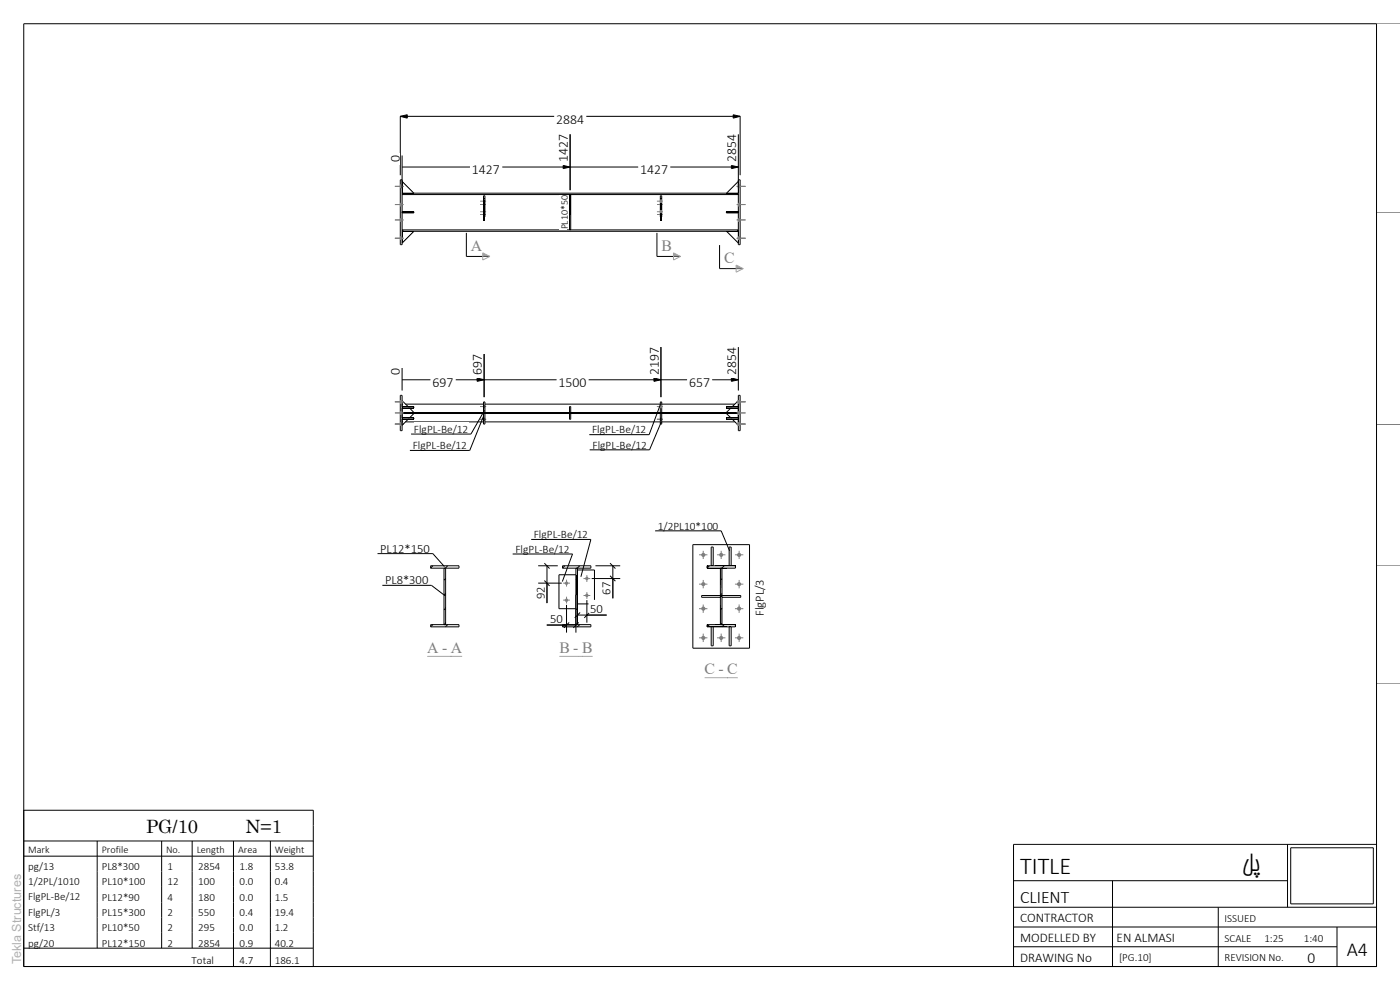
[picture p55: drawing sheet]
<svg xmlns="http://www.w3.org/2000/svg" width="297mm" height="210mm" viewBox="0 0 297 210" stroke-linecap="round" stroke-linejoin="round" font-family="sans-serif">
<defs><g id="words">
<g font-size="5.1">
<text x="216.4" y="185.4">TITLE</text>
<text x="263.4" y="184.7">لپ</text>
</g>
<text font-size="4.2" x="285.7" y="202.8">A4</text>
<g font-size="3.9">
<text x="31" y="176.7">PG/10</text>
<text x="52.1" y="176.7">N=1</text>
</g>
<text font-size="3.7" x="216.4" y="191.6">CLIENT</text>
<g font-size="3.3" fill="#7f7f7f">
<text x="99.9" y="53.2">A</text>
<text x="140.3" y="53.2">B</text>
<text x="153.6" y="55.8">C</text>
<text x="90.6" y="138.5">A - A</text>
<text x="118.7" y="138.5">B - B</text>
<text x="149.4" y="143">C - C</text>
</g>
<text font-size="3.3" x="277.4" y="204.3">0</text>
<g font-size="2.9">
<text x="118" y="26.2">2884</text>
<text x="84.8" y="34.4" transform="rotate(-90 84.8 34.4)">0</text>
<text x="120.5" y="34.4" transform="rotate(-90 120.5 34.4)">1427</text>
<text x="156.2" y="34.4" transform="rotate(-90 156.2 34.4)">2854</text>
<text x="100.1" y="36.9">1427</text>
<text x="135.8" y="36.9">1427</text>
<text x="84.8" y="79.5" transform="rotate(-90 84.8 79.5)">0</text>
<text x="91.7" y="82">697</text>
<text x="102.2" y="79.5" transform="rotate(-90 102.2 79.5)">697</text>
<text x="118.5" y="82">1500</text>
<text x="139.7" y="79.5" transform="rotate(-90 139.7 79.5)">2197</text>
<text x="146.2" y="82">657</text>
<text x="156.2" y="79.5" transform="rotate(-90 156.2 79.5)">2854</text>
</g>
<g font-size="2.8">
<text x="216.4" y="195.6">CONTRACTOR</text>
<text x="216.4" y="199.8">MODELLED BY</text>
<text x="236.9" y="199.8">EN ALMASI</text>
<text x="216.4" y="204">DRAWING No</text>
</g>
<g font-size="2.7">
<text x="80.6" y="117.2">PL12*150</text>
<text x="81.7" y="123.9">PL8*300</text>
<text x="115.6" y="127.1" transform="rotate(-90 115.6 127.1)">92</text>
<text x="125.2" y="130">50</text>
<text x="129.5" y="126.2" transform="rotate(-90 129.5 126.2)">67</text>
<text x="162.1" y="130.7" transform="rotate(-90 162.1 130.7)">FlgPL/3</text>
<text x="116.7" y="132.1">50</text>
</g>
<text font-size="2.7" fill="#b2b2b2" x="4.5" y="204.5" transform="rotate(-90 4.5 204.5)">Tekla Structures</text>
<g font-size="2.4">
<text x="87.5" y="95.2">FlgPL-Be/12</text>
<text x="87.8" y="91.8">FlgPL-Be/12</text>
<text x="125.6" y="91.9">FlgPL-Be/12</text>
<text x="125.7" y="95.2">FlgPL-Be/12</text>
<text x="139.6" y="112.4">1/2PL10*100</text>
<text x="109.3" y="117.2">FlgPL-Be/12</text>
<text x="113.2" y="114.1">FlgPL-Be/12</text>
</g>
<g font-size="2.3">
<text x="6" y="184.5">pg/13</text>
<text x="21.6" y="184.6">PL8*300</text>
<text x="35.6" y="184.6">1</text>
<text x="42" y="184.6">2854</text>
<text x="50.8" y="184.6">1.8</text>
<text x="58.3" y="184.6">53.8</text>
<text x="6" y="187.8">1/2PL/1010</text>
<text x="6" y="191">FlgPL-Be/12</text>
<text x="21.6" y="187.8">PL10*100</text>
<text x="21.6" y="191">PL12*90</text>
<text x="35.6" y="187.8">12</text>
<text x="35.6" y="191">4</text>
<text x="42" y="187.8">100</text>
<text x="42" y="191">180</text>
<text x="50.8" y="187.8">0.0</text>
<text x="50.8" y="191">0.0</text>
<text x="58.3" y="187.8">0.4</text>
<text x="58.3" y="191">1.5</text>
<text x="6" y="194.3">FlgPL/3</text>
<text x="6" y="197.5">Stf/13</text>
<text x="21.6" y="194.3">PL15*300</text>
<text x="21.6" y="197.6">PL10*50</text>
<text x="35.6" y="194.3">2</text>
<text x="35.6" y="197.6">2</text>
<text x="42" y="194.3">550</text>
<text x="42" y="197.6">295</text>
<text x="50.8" y="194.3">0.4</text>
<text x="50.8" y="197.6">0.0</text>
<text x="58.3" y="194.3">19.4</text>
<text x="58.3" y="197.6">1.2</text>
<text x="259.8" y="195.5">ISSUED</text>
<text x="6" y="200.8">pg/20</text>
<text x="21.6" y="200.8">PL12*150</text>
<text x="35.6" y="200.8">2</text>
<text x="42" y="200.8">2854</text>
<text x="50.8" y="200.8">0.9</text>
<text x="58.3" y="200.8">40.2</text>
<text x="237.4" y="203.9">[PG.10]</text>
<text x="259.8" y="199.7">SCALE</text>
<text x="259.8" y="203.9">REVISION No.</text>
<text x="268.2" y="199.7">1:25</text>
<text x="276.6" y="199.7">1:40</text>
<text x="40.6" y="204.4">Total</text>
<text x="50.8" y="204.4">4.7</text>
<text x="58.3" y="204.4">186.1</text>
</g>
<g font-size="2.2">
<text x="6" y="181">Mark</text>
<text x="21.6" y="181">Profile</text>
<text x="35.2" y="181">No.</text>
<text x="41.7" y="181">Length</text>
<text x="50.5" y="181">Area</text>
<text x="58.3" y="181">Weight</text>
</g>
<text font-size="2.1" x="120.4" y="48.7" transform="rotate(-90 120.4 48.7)">PL10*50</text>
</g></defs>
<g fill="none" stroke="#000" stroke-width=".21">
<path d="M91.8 120l-.4 .5M91.8 132.5l-.4 .5M94.5 132.2l-.3 .3M94.5 129l-.3 .4M94.5 125.9l-.3 .3M94.5 122.8l-.3 .3M95 120l-.5 .5M95 132.5l-.5 .5M119.8 132.5l-.5 .5M119.8 120l-.5 .5M122.5 132.2l-.3 .3M122.5 129l-.3 .4"/>
<path d="M122.5 125.9l-.3 .3M122.5 122.8l-.3 .3M123 132.5l-.5 .5M123 120l-.5 .5M150.5 120l-.5 .5M150.5 132.5l-.5 .5M153.2 132.2l-.4 .3M153.2 129l-.4 .4M153.2 125.9l-.4 .3M153.2 122.8l-.4 .3M153.6 120l-.5 .5M153.6 132.5l-.5 .5"/>
</g>
<path d="M156.3 39.5h1.9M156.6 39.8h.4M156.6 39.2h.4M156.3 50.5h1.9M156.6 50.8h.4M156.6 50.2h.4" fill="none" stroke="#7f7f7f" stroke-width=".21"/>
<g fill="#7f7f7f">
<path d="M156.6 39.2h.4v.6h-.4z"/>
<path d="M156.6 50.2h.4v.6h-.4z"/>
<path d="M101.9 43.3h1.2z"/>
<path d="M102.6 43.5h.3z"/>
<path d="M102.6 43l.3 .1z"/>
<path d="M101.9 45.5h1.2z"/>
<path d="M102.6 45.7l.3 .1z"/>
<path d="M102.6 45.3h.3z"/>
</g>
<path d="M101.9 42.7h1.2M101.9 44.9h1.2M102.6 42.9h.3M102.6 42.4h.3M102.6 45.1h.3M102.6 44.7h.3" fill="none" stroke="#7f7f7f" stroke-width=".21"/>
<g fill="#7f7f7f">
<path d="M102.6 42.4h.3v.5h-.3z"/>
<path d="M102.6 44.7h.3v.4h-.3z"/>
</g>
<path d="M140.1 41.5h.3v4.5h-.3z" fill="none" stroke="#000" stroke-width=".21"/>
<g fill="#7f7f7f">
<path d="M139.4 43.3h1.2z"/>
<path d="M140.1 43.5h.3z"/>
<path d="M140.1 43l.3 .1z"/>
<path d="M139.4 45.5h1.2z"/>
<path d="M140.1 45.7l.3 .1z"/>
<path d="M140.1 45.3h.3z"/>
</g>
<path d="M85.3 38.5l2.5 2.5zM87.8 49.1l-2.5 2.5zM85.3 44.9v.3zM87.8 44.9v.3zM102.6 46.6l.3 .1zM102.6 42.1l.3 .1zM120.8 41.3l.3 .1zM120.8 48.7h.3zM140.1 46.6l.3 .1zM140.1 42.1l.3 .1z" fill="#000"/>
<g fill="none" stroke="#000" stroke-width=".21">
<path d="M85.3 41h2.5M85.3 44.9h2.5M85.3 45.1h2.5M85.6 41l-.3 .3h71.3l-.3-.3h-71v-2.5l2.5 2.5M85.6 49.1l-.3-.3h71.3l-.3 .3M102.6 46h.3v-4.5h-.3v5.1M102.8 42.4v4.2M120.8 41.4h.3v7.3h-.3zM120.8 41.4v4.2M140.1 42.4v4.2M140.4 42.4v4.2M154.1 49.1l2.5 2.5"/>
<path d="M156.6 49.1h-71.3v2.5M156.7 49.1v2.5"/>
</g>
<path d="M139.4 42.7h1.2M139.4 44.9h1.2M140.1 42.9h.3M140.1 42.4h.3M140.1 45.1h.3M140.1 44.7h.3" fill="none" stroke="#7f7f7f" stroke-width=".21"/>
<g fill="#7f7f7f">
<path d="M140.1 42.4h.3v.5h-.3z"/>
<path d="M140.1 44.7h.3v.4h-.3z"/>
</g>
<path d="M84.9 38.1h.4v13.8h-.4zM156.6 38.1h.4v13.8h-.4zM85.3 44.9h2.5v.3h-2.5M85.3 49.1h2.5l-2.5 2.5M154.1 45.1h2.5M154.1 44.9h2.5M156.6 44.9h-2.5v.3h2.5" fill="none" stroke="#000" stroke-width=".21"/>
<path d="M154.1 44.9v.3zM156.6 44.9v.3z" fill="#000"/>
<path d="M83.8 39.5h1.8M84.9 39.8h.4M84.9 39.2h.4M83.8 43.4h1.8M83.8 46.6h1.8M83.8 50.5h1.8M84.9 43.7h.4M84.9 43.1h.4M84.9 46.9h.4M84.9 46.4h.4M84.9 50.8h.4M84.9 50.2h.4" fill="none" stroke="#7f7f7f" stroke-width=".21"/>
<g fill="#7f7f7f">
<path d="M84.9 39.2h.4v.6h-.4z"/>
<path d="M84.9 43.1h.4v.6h-.4z"/>
<path d="M84.9 46.4h.4v.5h-.4z"/>
<path d="M84.9 50.2h.4v.6h-.4z"/>
</g>
<path d="M156.6 38.5l-2.5 2.5M156.7 38.5v2.5M154.1 49.1h2.5M154.1 41h2.5M156.3 41h.3M156.7 49.1v2.5" fill="none" stroke="#000" stroke-width=".21"/>
<path d="M156.6 38.5l-2.5 2.5zM154.1 49.1l2.5 2.5z" fill="#000"/>
<path d="M83.8 39.5h1.8M84.9 39.8h.4M84.9 39.2h.4M83.8 50.5h1.8M84.9 50.8h.4M84.9 50.2h.4" fill="none" stroke="#7f7f7f" stroke-width=".21"/>
<g fill="#7f7f7f">
<path d="M84.9 39.2h.4v.6h-.4z"/>
<path d="M84.9 50.2h.4v.6h-.4z"/>
</g>
<path d="M156.3 39.5h1.9M156.6 39.8h.4M156.6 39.2h.4M156.3 43.4h1.9M156.3 46.6h1.9M156.3 50.5h1.9M156.6 43.7h.4M156.6 43.1h.4M156.6 46.9h.4M156.6 46.4h.4M156.6 50.8h.4M156.6 50.2h.4" fill="none" stroke="#7f7f7f" stroke-width=".21"/>
<g fill="#7f7f7f">
<path d="M156.6 39.2h.4v.6h-.4z"/>
<path d="M156.6 43.1h.4v.6h-.4z"/>
<path d="M156.6 46.4h.4v.5h-.4z"/>
<path d="M156.6 50.2h.4v.6h-.4z"/>
</g>
<path d="M119.3 120h6v.5h-6zM119.3 132.5h6v.5h-6zM122.2 126.2v-4.3h-3.6v7.2h3.6" fill="none" stroke="#000" stroke-width=".21"/>
<circle cx="124.5" cy="122.7" r=".37" fill="#7f7f7f"/>
<path d="M123.8 122.7h1.4M124.5 122v1.4" fill="none" stroke="#7f7f7f" stroke-width=".21"/>
<circle cx="124.5" cy="126.3" r=".37" fill="#7f7f7f"/>
<path d="M123.8 126.3h1.4M124.5 125.6v1.4" fill="none" stroke="#7f7f7f" stroke-width=".21"/>
<path d="M122.2 120.5h.3v12h-.3zM122.5 120.9h3.6v7.2h-3.6" fill="none" stroke="#000" stroke-width=".21"/>
<circle cx="120.2" cy="123.7" r=".37" fill="#7f7f7f"/>
<path d="M119.5 123.7h1.4M120.2 123v1.4" fill="none" stroke="#7f7f7f" stroke-width=".21"/>
<circle cx="120.2" cy="127.3" r=".37" fill="#7f7f7f"/>
<path d="M101.9 86.2h1.2M102.6 86.5h.3M102.6 86h.3M119.5 127.3h1.4M120.2 126.6v1.4" fill="none" stroke="#7f7f7f" stroke-width=".21"/>
<path d="M84.9 83.9h.4v7.5h-.4zM154.1 86.3h2.5M154.1 86.5h2.5" fill="none" stroke="#000" stroke-width=".21"/>
<path d="M154.1 86.3l.1 .2zM156.6 86.3l.1 .2z" fill="#000"/>
<path d="M102.6 86h.3v.5h-.3z" fill="#7f7f7f"/>
<path d="M85.3 87.5h71.3M85.3 87.7h71.3M85.3 86.3h2.5v.2h-2.5M154.1 88.7h2.5M154.1 88.9h2.5" fill="none" stroke="#000" stroke-width=".21"/>
<path d="M85.3 86.3v.2zM154.1 88.6l.1 .3zM156.6 88.6l.1 .3z" fill="#000"/>
<path d="M139.4 88.9h1.2M140.1 89.2h.3M140.1 88.7h.3" fill="none" stroke="#7f7f7f" stroke-width=".21"/>
<path d="M140.1 88.7h.3v.5h-.3z" fill="#7f7f7f"/>
<path d="M156.6 83.9h.4v7.5h-.4z" fill="none" stroke="#000" stroke-width=".21"/>
<path d="M101.9 88.9h1.2M102.6 89.2h.3M102.6 88.7h.3" fill="none" stroke="#7f7f7f" stroke-width=".21"/>
<path d="M102.6 88.7h.3v.5h-.3z" fill="#7f7f7f"/>
<g fill="none" stroke="#000" stroke-width=".21">
<path d="M85.3 89.5h.1M85.3 85.7h.1M85.3 88.9h2.5M85.3 88.7h2.5M85.3 87.5h2.5M86 89.5h16.6M86 85.7h16.6M86.6 86.3l-1.3-1.3v1.3h2.5M86.9 86.5l.9 1M87.8 86.5h-2.5v1M102.9 89.5h37.2M102.9 85.7h37.2"/>
<path d="M120.8 87.5v-1.3h.3v1.3M140.1 87.7v2.3h.3v-2.3M140.4 89.5h15.5M140.4 85.7h15.5M156.6 89.5h.1M156.6 85.7h.1M156.6 88.6h-2.5v.3h2.5"/>
</g>
<path d="M85.3 88.6v.3zM85.3 86.3v.2zM86.6 86.3l.3 .2zM87.8 88.6v.3zM87.8 86.3v.2zM120.8 87.5h.3zM140.1 87.7h.3zM156.6 88.6l.1 .3z" fill="#000"/>
<path d="M83.8 90h1.8M83.8 85.2h1.8M84.9 90.3h.4M84.9 89.7h.4M84.9 85.5h.4M84.9 85h.4" fill="none" stroke="#7f7f7f" stroke-width=".21"/>
<g fill="#7f7f7f">
<path d="M84.9 89.7h.4v.6h-.4z"/>
<path d="M84.9 85h.4v.5h-.4z"/>
</g>
<path d="M85.3 87.7v.9h2.5v.3h-2.5v1.3l1.3-1.3M85.3 87.7h2.5M87.8 87.7l-.9 .9M102.6 87.7v2.3h.3v-2.3M120.8 87.7v1.2h.3v-1.2M154.1 87.7h2.5M154.1 87.7l1 .9M154.1 87.5h2.5M155.1 86.5l-1 1M155.3 86.3l1.3-1.3v1.3h-2.5v.2h2.5v1M155.3 88.9l1.3 1.3v-1.3M156.6 87.7v.9" fill="none" stroke="#000" stroke-width=".21"/>
<path d="M85.3 88.6v.3zM86.6 88.9l.3-.2zM120.8 87.7h.3zM155.1 88.7l.2 .2zM155.3 86.3l-.2 .3zM156.6 88.6v.3zM156.6 86.3l.1 .2zM156.6 86.3v.2z" fill="#000"/>
<path d="M83.8 87.6h1.8M84.9 87.9h.4M84.9 87.3h.4" fill="none" stroke="#7f7f7f" stroke-width=".21"/>
<path d="M84.9 87.3h.4v.6h-.4z" fill="#7f7f7f"/>
<path d="M156.3 87.6h1.9M156.6 87.3h.4M156.6 87.9h.4" fill="none" stroke="#7f7f7f" stroke-width=".21"/>
<path d="M156.6 87.3h.4v.6h-.4z" fill="#7f7f7f"/>
<path d="M102.6 87.5v-2.2h.3v2.2M140.1 87.5v-2.2h.3v2.2" fill="none" stroke="#000" stroke-width=".21"/>
<path d="M140.1 87.5h.3z" fill="#000"/>
<path d="M139.4 86.2h1.2M140.1 86.5h.3M140.1 86h.3" fill="none" stroke="#7f7f7f" stroke-width=".21"/>
<path d="M140.1 86h.3v.5h-.3z" fill="#7f7f7f"/>
<path d="M156.3 90h1.9M156.3 85.2h1.9M156.6 89.7h.4M156.6 90.3h.4M156.6 85h.4M156.6 85.5h.4" fill="none" stroke="#7f7f7f" stroke-width=".21"/>
<g fill="#7f7f7f">
<path d="M156.6 89.7h.4v.6h-.4z"/>
<path d="M156.6 85h.4v.5h-.4z"/>
</g>
<path d="M91.4 120h6v.5h-6zM91.4 132.5h6v.5h-6zM94.2 120.5v12M94.5 120.5v12M150.9 133v4h.4v-4M152.8 126.3h-4v.4h4M153.2 126.3h3.9v.4h-3.9M154.7 120v-4h.4v4M154.7 133v4h.4v-4" fill="none" stroke="#000" stroke-width=".21"/>
<path d="M150.9 133h.4zM152.8 126.3l.1 .4zM153.1 126.3l.1 .4zM154.7 133h.4zM154.7 120l.4 .1z" fill="#000"/>
<circle cx="153" cy="117.7" r=".43" fill="#7f7f7f"/>
<path d="M152.1 117.7h1.8M153 116.8v1.8" fill="none" stroke="#7f7f7f" stroke-width=".21"/>
<circle cx="153" cy="135.3" r=".43" fill="#7f7f7f"/>
<path d="M152.1 135.3h1.8M153 134.4v1.8" fill="none" stroke="#7f7f7f" stroke-width=".21"/>
<path d="M147 115.5h12v22h-12zM150 132.5h6v.5h-6zM150 120h6v.5h-6zM150 133h4.2M150.9 120v-4h.4v4M151.8 132.5h4.2M152.8 120.5v12M153.2 120.5v12" fill="none" stroke="#000" stroke-width=".21"/>
<g fill="#000">
<path d="M150 120v.5zM150 132.5v.5zM150.9 120l.4 .1zM152.8 120.5h.4zM152.8 132.5h.4zM156 120v.5zM156 132.5v.5z"/>
<path d="M152.8 128.3l.1 4.2zM152.8 120.5l.1 3.5z"/>
<path d="M153.1 120.5l.1 4.3zM153.1 129l.1 3.5z"/>
</g>
<circle cx="156.8" cy="117.7" r=".45" fill="#7f7f7f"/>
<path d="M155.9 117.7h1.8M156.8 116.8v1.8" fill="none" stroke="#7f7f7f" stroke-width=".21"/>
<circle cx="156.8" cy="123.9" r=".44" fill="#7f7f7f"/>
<path d="M155.9 123.9h1.8M156.8 123v1.8" fill="none" stroke="#7f7f7f" stroke-width=".21"/>
<circle cx="156.8" cy="129.1" r=".45" fill="#7f7f7f"/>
<path d="M155.9 129.1h1.8M156.8 128.2v1.8" fill="none" stroke="#7f7f7f" stroke-width=".21"/>
<circle cx="156.8" cy="135.3" r=".45" fill="#7f7f7f"/>
<path d="M155.9 135.3h1.8M156.8 134.4v1.8" fill="none" stroke="#7f7f7f" stroke-width=".21"/>
<circle cx="149.2" cy="117.7" r=".44" fill="#7f7f7f"/>
<path d="M148.3 117.7h1.8M149.2 116.8v1.8" fill="none" stroke="#7f7f7f" stroke-width=".21"/>
<circle cx="149.2" cy="123.9" r=".43" fill="#7f7f7f"/>
<path d="M148.3 123.9h1.8M149.2 123v1.8" fill="none" stroke="#7f7f7f" stroke-width=".21"/>
<circle cx="149.2" cy="129.1" r=".44" fill="#7f7f7f"/>
<path d="M148.3 129.1h1.8M149.2 128.2v1.8" fill="none" stroke="#7f7f7f" stroke-width=".21"/>
<circle cx="149.2" cy="135.3" r=".44" fill="#7f7f7f"/>
<path d="M292 5h5M292 45h5M292 90h5M148.3 135.3h1.8M149.2 134.4v1.8M292 120h5M292 145h5" fill="none" stroke="#7f7f7f" stroke-width=".21"/>
<path d="M98.9 49.4v5h5M139.4 49.4v5h5M152.7 52v5h4.9M102.6 88.2l-2.9 7.3M102.8 87l-2.9 5.1M140.1 85.7l-2.4 6.5M140.3 89.5l-2.5 5.9M91.8 117.4l2.5 2.8M121.5 117.5l-2.2 5.9M125.3 114.4l-2.1 7.9M153 112.6l1.8 4.2M91.5 124.2l2.9 2.2" fill="none" stroke="#000" stroke-width=".21"/>
<g fill="#fff">
<path d="M118.5 41.4h1.6v7.3h-1.6z"/>
<path d="M153.7 53.2h2.2v2.5h-2.2z"/>
</g>
<path d="M156.2 56.2l1.4 .8-1.4 .7z" fill="none" stroke="#a8a1a8" stroke-width=".21"/>
<path d="M156.2 56.2l1.4 .8h-1.4z" fill="#a8a1a8"/>
<path d="M140.4 50.7h2.2v2.5h-2.2z" fill="#fff"/>
<path d="M142.9 53.6l1.5 .8-1.5 .8z" fill="none" stroke="#a8a1a8" stroke-width=".21"/>
<path d="M142.9 53.6l1.5 .8h-1.5z" fill="#a8a1a8"/>
<path d="M84.9 24.7h72.1M84.9 24.7v12.5M84.9 24.7l1.5-.4v.8zM85.3 35.4h35.6M85.3 33v7M119.5 35.1l1.4 .3-1.4 .4zM120.9 28.5v11.8M155.5 24.3l1.5 .4-1.5 .4zM157 24.7v12.5" fill="none" stroke="#000" stroke-width=".21"/>
<path d="M84.9 24.7l1.5-.4v.8zM119.5 35.1l1.4 .3-1.4 .4zM155.5 24.3l1.5 .4-1.5 .4z" fill="#000"/>
<path d="M99.7 35.4h6.9M117.6 24.7h6.8" fill="none" stroke="#fff" stroke-width="3.1" stroke-linecap="butt"/>
<g fill="#fff">
<path d="M117.4 28.1h3.1v6.8h-3.1z"/>
<path d="M81.8 32.5h3v2.4h-3z"/>
</g>
<path d="M99.9 50.7h2.4v2.5h-2.4z" fill="#fff"/>
<path d="M102.4 53.6l1.5 .8-1.5 .8z" fill="none" stroke="#a8a1a8" stroke-width=".21"/>
<path d="M102.4 53.6l1.5 .8h-1.5z" fill="#a8a1a8"/>
<path d="M120.9 35.4h35.7M120.9 28.5v11.8M155.2 35.1l1.4 .3-1.4 .4zM156.6 28.5v11.5" fill="none" stroke="#000" stroke-width=".21"/>
<path d="M155.2 35.1l1.4 .3-1.4 .4z" fill="#000"/>
<path d="M135.4 35.4h6.8" fill="none" stroke="#fff" stroke-width="3.1" stroke-linecap="butt"/>
<path d="M153.1 28.1h3.1v6.8h-3.1z" fill="#fff"/>
<g fill="#fff">
<path d="M118.7 136h2.2v2.5h-2.2z"/>
<path d="M121.6 136h1.2v2.5h-1.2z"/>
<path d="M123.5 136h2.2v2.5h-2.2z"/>
</g>
<path d="M118.7 139.2h7" fill="none" stroke="#a8a1a8" stroke-width=".21"/>
<path d="M109.3 115.1h11.6v1.8h-11.6z" fill="#fff"/>
<path d="M108.8 117.5h12.7M129.4 119.5l1.2 1.1M125.5 122.7h6.1M126.3 120h5.3M129.4 122.1l1.2 1.2M130 120v2.7" fill="none" stroke="#000" stroke-width=".21"/>
<path d="M126.7 123.1h2.8v3.5h-2.8z" fill="#fff"/>
<path d="M130 122.7v4.2" fill="none" stroke="#000" stroke-width=".21"/>
<path d="M113.3 112h11.5v1.8h-11.5z" fill="#fff"/>
<path d="M112.7 114.4h12.6M115.5 119.5l1.1 1.1M114.2 123.7h5M114.2 120h4.1M115.5 123.1l1.1 1.2M116 120v3.7M122.5 130.5h6.2M122.5 126.2v5.9M123.1 129.9l-1.2 1.2M124.5 127.3v4.8M125.1 129.9l-1.1 1.2" fill="none" stroke="#000" stroke-width=".21"/>
<path d="M124.8 128.6h3.6" fill="none" stroke="#fff" stroke-width="2.8" stroke-linecap="butt"/>
<path d="M112.8 124h2.8v3.5h-2.8z" fill="#fff"/>
<path d="M116 132.6h6.2M116 123.7v4.2M120.2 128.3v5.9M120.7 132l-1.1 1.2M122.2 126.2v8M122.8 132l-1.2 1.2" fill="none" stroke="#000" stroke-width=".21"/>
<path d="M116.3 130.8h3.5" fill="none" stroke="#fff" stroke-width="2.8" stroke-linecap="butt"/>
<path d="M87.6 93.1h11.5v1.9h-11.5z" fill="#fff"/>
<path d="M87 95.5h12.7" fill="none" stroke="#000" stroke-width=".21"/>
<path d="M125.7 93h11.5v1.8h-11.5z" fill="#fff"/>
<path d="M102.7 75.1v9.1M140.2 73.6v10.6M102.7 80.6h37.5M125.1 95.4h12.7M138.7 80.2l1.5 .4-1.5 .3z" fill="none" stroke="#000" stroke-width=".21"/>
<path d="M138.7 80.2l1.5 .4-1.5 .3z" fill="#000"/>
<path d="M118.1 80.5h6.8" fill="none" stroke="#fff" stroke-width="3.1" stroke-linecap="butt"/>
<path d="M136.7 73.2h3.1v6.8h-3.1z" fill-rule="evenodd" fill="#fff"/>
<path d="M101.2 80.2l1.5 .4-1.5 .3z" fill="#000"/>
<path d="M85.3 78.1v4.7M102.7 75.1v9.1M85.3 80.6h17.4M101.2 80.2l1.5 .4-1.5 .3z" fill="none" stroke="#000" stroke-width=".21"/>
<path d="M91.3 80.5h5.4" fill="none" stroke="#fff" stroke-width="3.1" stroke-linecap="butt"/>
<g fill="#fff">
<path d="M99.2 74.7h3.1v5.3h-3.1z"/>
<path d="M81.8 77.6h3v2.4h-3z"/>
</g>
<path d="M87.8 89.7h11.5v1.8h-11.5z" fill="#fff"/>
<path d="M140.2 73.6v10.6M156.6 73.6v9.2M87.2 92.1h12.7M140.2 80.6h16.4M155.2 80.2l1.4 .4-1.4 .3z" fill="none" stroke="#000" stroke-width=".21"/>
<path d="M155.2 80.2l1.4 .4-1.4 .3z" fill="#000"/>
<path d="M145.8 80.5h5.3" fill="none" stroke="#fff" stroke-width="3.1" stroke-linecap="butt"/>
<path d="M153.1 73.2h3.1v6.8h-3.1z" fill="#fff"/>
<path d="M125.6 89.8h11.5v1.8h-11.5z" fill="#fff"/>
<path d="M125 92.2h12.7" fill="none" stroke="#000" stroke-width=".21"/>
<g fill="#fff">
<path d="M90.6 136h2.4v2.5h-2.4z"/>
<path d="M93.8 136h1.1v2.5h-1.1z"/>
<path d="M95.7 136h2.3v2.5h-2.3z"/>
</g>
<path d="M90.6 139.2h7.4" fill="none" stroke="#a8a1a8" stroke-width=".21"/>
<path d="M80.7 114.8h10.5v2h-10.5z" fill="#fff"/>
<path d="M80.1 117.4h11.7" fill="none" stroke="#000" stroke-width=".21"/>
<path d="M81.7 121.6h9.2v2h-9.2z" fill="#fff"/>
<path d="M81.1 124.2h10.4" fill="none" stroke="#000" stroke-width=".21"/>
<g fill="#fff">
<path d="M149.5 140.5h2.2v2.5h-2.2z"/>
<path d="M152.4 140.5h1.1v2.5h-1.1z"/>
<path d="M154.3 140.5h2.2v2.5h-2.2z"/>
</g>
<path d="M149.5 143.8h7" fill="none" stroke="#a8a1a8" stroke-width=".21"/>
<g fill="#fff">
<path d="M159.7 122.9h2v7.8h-2z"/>
<path d="M139.6 110.2h3.3v1.8h-3.3z"/>
<path d="M142.9 110.2h9.5v1.8h-9.5z"/>
</g>
<g fill="none" stroke="#000" stroke-width=".21">
<path d="M5 5h287v200h-287zM139 112.6h14M5 178.4h61.5M5 171.9h61.5v33.1M20.6 178.4v22.7M34.3 178.4v22.7M40.8 178.4v22.7M49.5 178.4v26.6M57.4 178.4v26.6M273.1 179.1v13.3M273.8 179.8h17.5v11.9h-17.5zM292 179.1h-77v25.9"/>
<path d="M5 181.6h61.5M215 192.4h77M215 186.8h58.1M215 196.6h77M236 186.8v18.2M258.4 192.4v12.6M283.6 196.6v8.4M5 201.1h61.5M215 200.8h68.6"/>
</g>
<use href="#words"/>
</svg>
